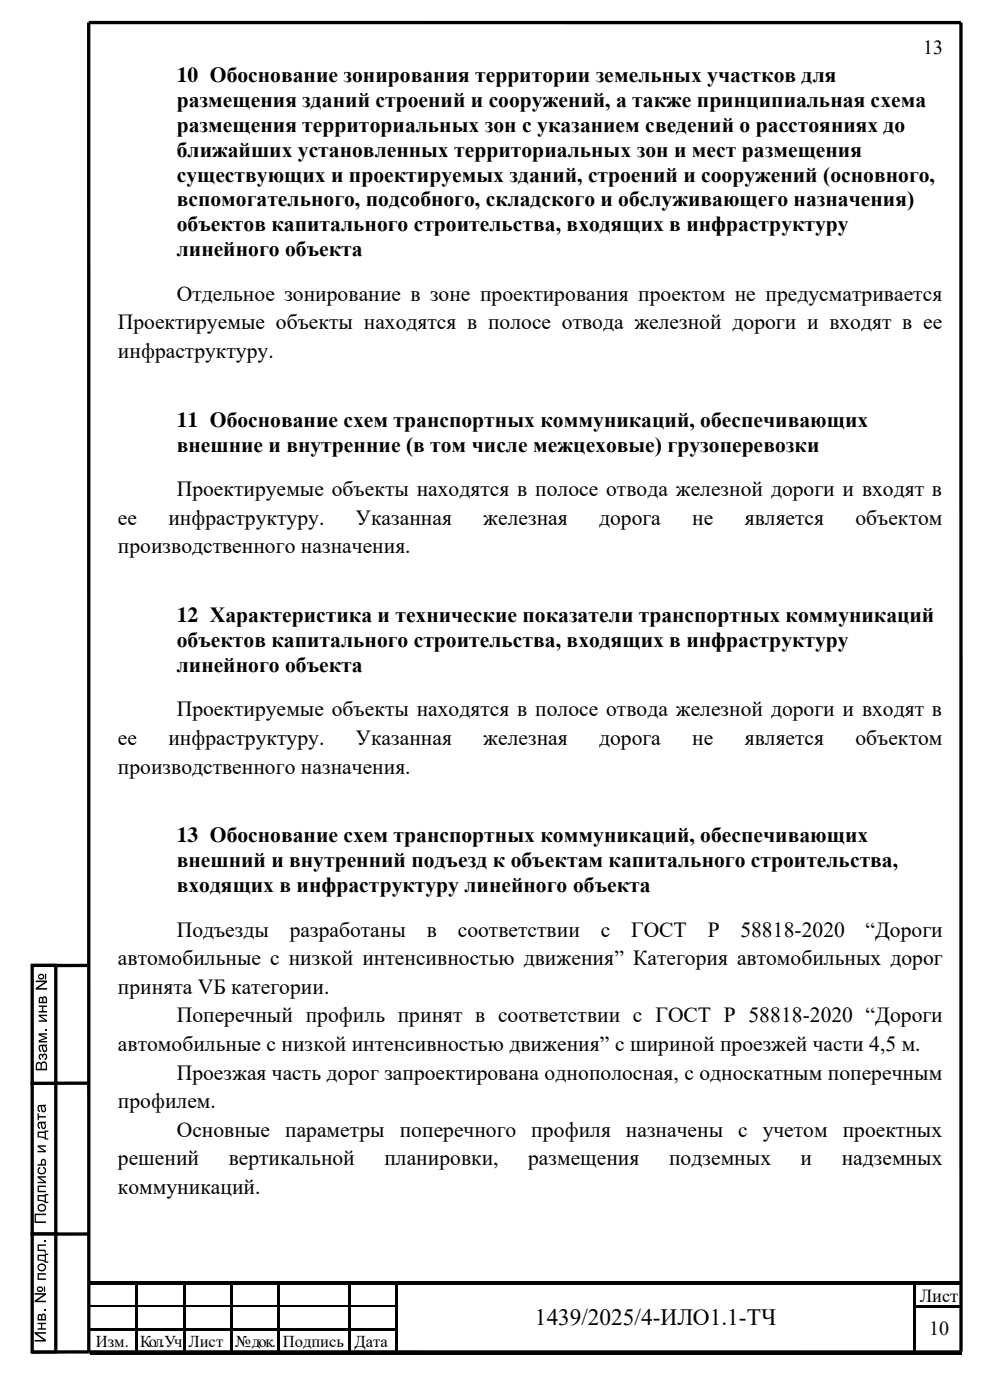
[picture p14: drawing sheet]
<svg xmlns="http://www.w3.org/2000/svg" width="210mm" height="297mm" viewBox="0 0 210 297" stroke-linecap="round" stroke-linejoin="round" font-family="sans-serif">
<defs><g id="words">
<text font-size="5" x="113.5" y="281.1">1439/2025/4-ИЛО1.1-ТЧ</text>
<g font-size="4.6">
<text x="37.5" y="17.4">10 Обоснование зонирования территории земельных участков для</text>
<text x="37.5" y="22.7">размещения зданий строений и сооружений, а также принципиальная схема</text>
<text x="37.5" y="27.9">размещения территориальных зон с указанием сведений о расстояниях до</text>
<text x="37.5" y="33.2">ближайших установленных территориальных зон и мест размещения</text>
<text x="37.5" y="38.5">существующих и проектируемых зданий, строений и сооружений (основного,</text>
<text x="37.5" y="43.8">вспомогательного, подсобного, складского и обслуживающего назначения)</text>
<text x="37.5" y="49.1">объектов капитального строительства, входящих в инфраструктуру</text>
<text x="37.5" y="54.4">линейного объекта</text>
<text x="37.5" y="63.8">Отдельное зонирование в зоне проектирования проектом не предусматривается</text>
<text x="25" y="69.9">Проектируемые объекты находятся в полосе отвода железной дороги и входят в ее</text>
<text x="25" y="76">инфраструктуру.</text>
<text x="37.5" y="90.5">11 Обоснование схем транспортных коммуникаций, обеспечивающих</text>
<text x="37.5" y="95.8">внешние и внутренние (в том числе межцеховые) грузоперевозки</text>
<text x="37.5" y="105.3">Проектируемые объекты находятся в полосе отвода железной дороги и входят в</text>
<text x="25" y="111.4">ее</text>
<text x="35.7" y="111.4">инфраструктуру.</text>
<text x="75.5" y="111.4">Указанная</text>
<text x="102.5" y="111.4">железная</text>
<text x="127.1" y="111.4">дорога</text>
<text x="146.8" y="111.4">не</text>
<text x="158" y="111.4">является</text>
<text x="181.5" y="111.4">объектом</text>
<text x="25" y="117.4">производственного назначения.</text>
<text x="37.5" y="132">12 Характеристика и технические показатели транспортных коммуникаций</text>
<text x="37.5" y="137.2">объектов капитального строительства, входящих в инфраструктуру</text>
<text x="37.5" y="142.5">линейного объекта</text>
<text x="37.5" y="152">Проектируемые объекты находятся в полосе отвода железной дороги и входят в</text>
<text x="25" y="158.1">ее</text>
<text x="35.7" y="158.1">инфраструктуру.</text>
<text x="75.5" y="158.1">Указанная</text>
<text x="102.5" y="158.1">железная</text>
<text x="127.1" y="158.1">дорога</text>
<text x="146.8" y="158.1">не</text>
<text x="158" y="158.1">является</text>
<text x="181.5" y="158.1">объектом</text>
<text x="25" y="164.1">производственного назначения.</text>
<text x="37.5" y="178.7">13 Обоснование схем транспортных коммуникаций, обеспечивающих</text>
<text x="37.5" y="184">внешний и внутренний подъезд к объектам капитального строительства,</text>
<text x="37.5" y="189.3">входящих в инфраструктуру линейного объекта</text>
<text x="37.5" y="198.7">Подъезды</text>
<text x="61.5" y="198.7">разработаны</text>
<text x="90.6" y="198.7">в</text>
<text x="97.1" y="198.7">соответствии</text>
<text x="127.5" y="198.7">с</text>
<text x="133.9" y="198.7">ГОСТ</text>
<text x="150.1" y="198.7">Р</text>
<text x="157.1" y="198.7">58818-2020</text>
<text x="183.6" y="198.7">“Дороги</text>
<text x="25" y="204.8">автомобильные с низкой интенсивностью движения” Категория автомобильных дорог</text>
<text x="25" y="210.8">принята VБ категории.</text>
<text x="37.5" y="216.9">Поперечный профиль принят в соответствии с ГОСТ Р 58818-2020 “Дороги</text>
<text x="25" y="223">автомобильные с низкой интенсивностью движения” с шириной проезжей части 4,5 м.</text>
<text x="37.5" y="229.1">Проезжая часть дорог запроектирована однополосная, с односкатным поперечным</text>
<text x="25" y="235.1">профилем.</text>
<text x="37.5" y="241.2">Основные параметры поперечного профиля назначены с учетом проектных</text>
<text x="25" y="247.2">решений</text>
<text x="48.5" y="247.2">вертикальной</text>
<text x="81.6" y="247.2">планировки,</text>
<text x="112.1" y="247.2">размещения</text>
<text x="141.9" y="247.2">подземных</text>
<text x="169.9" y="247.2">и</text>
<text x="178.6" y="247.2">надземных</text>
<text x="25" y="253.3">коммуникаций.</text>
</g>
<g font-size="4.2">
<text x="195.8" y="11.5">13</text>
<text x="197.1" y="283.3">10</text>
</g>
<text font-size="3.9" x="195.1" y="276.3">Лист</text>
<g font-size="3.5">
<text x="20.3" y="285.7">Изм.</text>
<text x="29.8" y="285.7">Кол. Уч</text>
<text x="40" y="285.7">Лист</text>
<text x="49.9" y="285.7">№ док.</text>
<text x="60" y="285.7">Подпись</text>
<text x="75.2" y="285.7">Дата</text>
</g>
</g></defs>
<g fill="#000">
<path d="M19 271.9h9.8v.7h-9.8z" fill-rule="evenodd"/>
<path d="M28.8 272.6l.5 .1z" fill-rule="evenodd"/>
<path d="M28.8 271.9h.7v.7h-.7z" fill-rule="evenodd"/>
<path d="M28.8 272.7h.5v4.2h-.5z" fill-rule="evenodd"/>
<path d="M28.8 276.9h.5v.5h-.5z" fill-rule="evenodd"/>
<path d="M29.5 271.9h9.3v.7h-9.3z" fill-rule="evenodd"/>
<path d="M38.8 272.6l.5 .1z" fill-rule="evenodd"/>
<path d="M38.8 271.9h.7v.7h-.7z" fill-rule="evenodd"/>
<path d="M38.8 272.7h.5v4.2h-.5z" fill-rule="evenodd"/>
<path d="M38.8 276.9h.5v.5h-.5z" fill-rule="evenodd"/>
<path d="M39.5 271.9h9.3v.7h-9.3z" fill-rule="evenodd"/>
<path d="M48.8 272.6l.5 .1z" fill-rule="evenodd"/>
<path d="M48.8 271.9h.7v.7h-.7z" fill-rule="evenodd"/>
<path d="M48.8 272.7h.5v4.2h-.5z" fill-rule="evenodd"/>
<path d="M48.8 276.9h.5v.5h-.5z" fill-rule="evenodd"/>
<path d="M49.5 271.9h9.3v.7h-9.3z" fill-rule="evenodd"/>
<path d="M58.8 272.6l.5 .1z" fill-rule="evenodd"/>
<path d="M58.8 271.9h.7v.7h-.7z" fill-rule="evenodd"/>
<path d="M58.8 272.7h.5v4.2h-.5z" fill-rule="evenodd"/>
<path d="M58.8 276.9h.5v.5h-.5z" fill-rule="evenodd"/>
<path d="M59.5 271.9h14.3v.7h-14.3z" fill-rule="evenodd"/>
<path d="M73.8 272.6l.5 .1z" fill-rule="evenodd"/>
<path d="M73.8 271.9h.8v.7h-.8z" fill-rule="evenodd"/>
<path d="M73.8 272.7h.5v4.2h-.5z" fill-rule="evenodd"/>
<path d="M73.8 276.9h.5v.5h-.5z" fill-rule="evenodd"/>
<path d="M74.6 271.9h9.2v.7h-9.2z" fill-rule="evenodd"/>
<path d="M83.8 272.6l.5 .1z" fill-rule="evenodd"/>
<path d="M83.8 271.9h.8v.7h-.8z" fill-rule="evenodd"/>
<path d="M83.8 272.7h.5v4.2h-.5z" fill-rule="evenodd"/>
<path d="M83.8 276.9h.5v.5h-.5z" fill-rule="evenodd"/>
<path d="M84.6 271.9h109.2v.7h-109.2z" fill-rule="evenodd"/>
<path d="M193.8 272.6l.5 .1z" fill-rule="evenodd"/>
<path d="M193.8 271.9h.8v.7h-.8z" fill-rule="evenodd"/>
<path d="M193.8 272.7h.5v4.2h-.5z" fill-rule="evenodd"/>
<path d="M193.8 276.9h.5v.5h-.5z" fill-rule="evenodd"/>
<path d="M194.3 276.9h9.8v.5h-9.8z" fill-rule="evenodd"/>
<path d="M194.6 271.9h9.5v.7h-9.5z" fill-rule="evenodd"/>
<path d="M19 281.9h9.8v.5h-9.8z" fill-rule="evenodd"/>
<path d="M19 286.9h9.8v.5h-9.8z" fill-rule="evenodd"/>
<path d="M28.8 277.4h.5v4.5h-.5z" fill-rule="evenodd"/>
<path d="M28.8 281.9h.5v.5h-.5z" fill-rule="evenodd"/>
<path d="M28.8 282.4h.5v4.5h-.5z" fill-rule="evenodd"/>
<path d="M28.8 286.9h.5v.5h-.5z" fill-rule="evenodd"/>
<path d="M29.3 281.9h9.5v.5h-9.5z" fill-rule="evenodd"/>
<path d="M29.3 286.9h9.5v.5h-9.5z" fill-rule="evenodd"/>
<path d="M38.8 277.4h.5v4.5h-.5z" fill-rule="evenodd"/>
<path d="M38.8 281.9h.5v.5h-.5z" fill-rule="evenodd"/>
<path d="M38.8 282.4h.5v4.5h-.5z" fill-rule="evenodd"/>
<path d="M38.8 286.9h.5v.5h-.5z" fill-rule="evenodd"/>
<path d="M39.3 281.9h9.5v.5h-9.5z" fill-rule="evenodd"/>
<path d="M39.3 286.9h9.5v.5h-9.5z" fill-rule="evenodd"/>
<path d="M48.8 277.4h.5v4.5h-.5z" fill-rule="evenodd"/>
<path d="M48.8 281.9h.5v.5h-.5z" fill-rule="evenodd"/>
<path d="M48.8 282.4h.5v4.5h-.5z" fill-rule="evenodd"/>
<path d="M48.8 286.9h.5v.5h-.5z" fill-rule="evenodd"/>
<path d="M49.3 281.9h9.5v.5h-9.5z" fill-rule="evenodd"/>
<path d="M49.3 286.9h9.5v.5h-9.5z" fill-rule="evenodd"/>
<path d="M58.8 277.4h.5v4.5h-.5z" fill-rule="evenodd"/>
<path d="M58.8 281.9h.5v.5h-.5z" fill-rule="evenodd"/>
<path d="M58.8 282.4h.5v4.5h-.5z" fill-rule="evenodd"/>
<path d="M58.8 286.9h.5v.5h-.5z" fill-rule="evenodd"/>
<path d="M59.3 281.9h14.5v.5h-14.5z" fill-rule="evenodd"/>
<path d="M59.3 286.9h14.5v.5h-14.5z" fill-rule="evenodd"/>
<path d="M73.8 277.4h.5v4.5h-.5z" fill-rule="evenodd"/>
<path d="M73.8 281.9h.5v.5h-.5z" fill-rule="evenodd"/>
<path d="M73.8 282.4h.5v4.5h-.5z" fill-rule="evenodd"/>
<path d="M73.8 286.9h.5v.5h-.5z" fill-rule="evenodd"/>
<path d="M74.3 281.9h9.5v.5h-9.5z" fill-rule="evenodd"/>
<path d="M74.3 286.9h9.5v.5h-9.5z" fill-rule="evenodd"/>
<path d="M83.8 277.4h.5v4.5h-.5z" fill-rule="evenodd"/>
<path d="M83.8 281.9h.5v.5h-.5z" fill-rule="evenodd"/>
<path d="M83.8 282.4h.5v4.5h-.5z" fill-rule="evenodd"/>
<path d="M83.8 286.9h.5v.5h-.5z" fill-rule="evenodd"/>
<path d="M84.3 286.9h109.5v.5h-109.5z" fill-rule="evenodd"/>
<path d="M193.8 277.4h.5v4.5h-.5z" fill-rule="evenodd"/>
<path d="M193.8 281.9h.5v.5h-.5z" fill-rule="evenodd"/>
<path d="M193.8 282.4h.5v4.5h-.5z" fill-rule="evenodd"/>
<path d="M193.8 286.9h.5v.5h-.5z" fill-rule="evenodd"/>
<path d="M194.3 286.9h9.8v.5h-9.8z" fill-rule="evenodd"/>
</g>
<path d="M19 277h9.8M29.3 277h9.5M39.3 277h9.5M49.3 277h9.5M59.3 277h14.5M74.3 277h9.5" fill="none" stroke="#000" stroke-width=".25"/>
<path d="M203.8 4.8h-185v282M203.9 4.8v282M18.8 204.8h-12M18.8 229.8h-12M18.8 261.8h-12M6.8 286.8h197" fill="none" stroke="#000" stroke-width=".71" stroke-linecap="butt"/>
<path d="M6.8 229.8h5v32h-5z" fill-rule="evenodd" fill="#fff"/>
<path d="M6.8 229.8h5v32h-5z" fill="none" stroke="#000" stroke-width=".71"/>
<g fill="#000">
<path d="M8 236.2h.2v.6h1.5v.3h-1.5v.6h-.2zM7.3 257.5h2.4v.3h-2.1v1.3h2.1v.4h-2.4zM8 251.5h1.7v.3h-1.5v.8h1.5v.3h-1.7zM8 249.5h1.7v.3h-1.3l1.3 .9v.3h-1.7v-.3h1.3l-1.3-.8zM8 243h1.7v.3h-1.3l1.3 .8v.4h-1.7v-.3h1.3l-1.3-.9zM8.2 247.7l.3-.1 .1 .3a.59 .59 0 0 0-.2 .9 .59 .59 0 0 0 .9-.1 .52 .52 0 0 0 .2-.5 .52 .52 0 0 0-.4-.4v-.3a.88 .88 0 0 1 .5 1.3 .88 .88 0 0 1-1.3 .3 .88 .88 0 0 1-.1-1.4z"/>
<path d="M8.1 238.1l1.6-.2v.3h-.2a.72 .72 0 0 1 .3 .8 .72 .72 0 0 1-.7 .6 .92 .92 0 0 1-.4-1.1l-.1-.2a.5 .5 0 0 0-.4 .4 .5 .5 0 0 0 .3 .5v.3a.91 .91 0 0 1-.4-1.4zM8.9 238.3l.2 .9a.5 .5 0 0 0 .4-.6 .5 .5 0 0 0-.6-.3z"/>
<path d="M8.1 234.5l1.6-.2v.3l-.2 .1a.72 .72 0 0 1 .3 .8 .72 .72 0 0 1-.7 .5 .91 .91 0 0 1-.4-1.1l-.1-.2a.49 .49 0 0 0-.4 .4 .49 .49 0 0 0 .3 .5v.3a.91 .91 0 0 1-.4-1.4zM8.9 234.7l.2 1a.5 .5 0 0 0 .4-.7 .5 .5 0 0 0-.6-.3z"/>
<path d="M8 253.5h1.5v-.2h.7v.3h-.5v1.4h.5v.2h-.7a1.02 1.02 0 0 0-1.3-.4h-.2zM8.2 253.8v.7l1.3 .3v-1z"/>
<path d="M8.9 245.9a.55 .55 0 0 1 .6 0 .55 .55 0 0 1 .2 .6v.8h-1.7v-.3h.7v-.7zM9 246.2l-.1 .8h.6l-.1-.7z"/>
<path d="M8 240.1h1.5v-.3h.7v.3h-.5v1.4h.5v.3h-.7a1.02 1.02 0 0 0-1.3-.5h-.2zM8.2 240.4v.7l1.3 .2v-.9z"/>
<path d="M8 256.2a.9 .9 0 0 1 1.8 0 .9 .9 0 0 1-1.8 0zM8.3 255.9a.59 .59 0 0 0 .6 .9 .59 .59 0 0 0 .4-1 .79 .79 0 0 0-1 .1z"/>
</g>
<path d="M6.8 204.8h5v25h-5z" fill-rule="evenodd" fill="#fff"/>
<path d="M6.8 204.8h5v25h-5z" fill="none" stroke="#000" stroke-width=".71"/>
<g fill="#000">
<path d="M8.2 215.3h1.8v.3h-1.4l1.4 .8v.4h-1.8v-.3h1.4l-1.4-.9zM8.2 213.3h1.8v.3h-.8v.9h.8v.3h-1.8v-.3h.7v-.9h-.7zM9.7 218.3h.3v.3h-.3zM8.2 219.2h1.8v.3h-1.4l1.4 .6v.2l-1.5 .5h1.5v.4h-1.8v-.5l1.4-.5-1.4-.5zM8.3 223.7a.41 .41 0 0 1 .7 .1 .59 .59 0 0 1 .9-.2 .59 .59 0 0 1 .1 .9l-.6 .4v-.3a.37 .37 0 0 0 .4-.4 .37 .37 0 0 0-.6-.3v.4h-.3v-.2a.24 .24 0 0 0-.3-.2 .24 .24 0 0 0-.2 .3l.3 .4v.3a.72 .72 0 0 1-.4-1.2z"/>
<path d="M7.6 208h2.4v.4l-1.9 1.2h1.9v.4h-2.4v-.4l1.8-1.2h-1.8zM8.1 207.2a.64 .64 0 0 1 1.2 0 .64 .64 0 0 1-1.2 0zM8.3 207a.39 .39 0 0 0 .4 .5 .39 .39 0 0 0 .4-.5l-.4-.1zM9.5 206.6h.3v1.2h-.3z"/>
<path d="M8.3 211.6a.47 .47 0 0 1 .8 0 .5 .5 0 0 1 .6-.2 .5 .5 0 0 1 .3 .6v.8h-1.8zM8.6 211.8l-.1 .7h.5v-.3a.29 .29 0 0 0-.1-.3 .29 .29 0 0 0-.3-.1zM9.3 211.7l-.1 .8h.5v-.4a.29 .29 0 0 0 0-.3 .29 .29 0 0 0-.4-.1z"/>
<path d="M8.4 221.7l1.6-.2v.3l-.3 .1a.72 .72 0 0 1 .3 .8 .72 .72 0 0 1-.6 .5 .91 .91 0 0 1-.5-1l-.1-.3-.3 .3 .2 1a.95 .95 0 0 1-.3-1.5zM9.1 221.9l.3 1a.5 .5 0 0 0 .4-.6 .5 .5 0 0 0-.7-.4z"/>
<path d="M7.8 225.4a.56 .56 0 0 1 .9 .2 .68 .68 0 0 1 .9-.4 .68 .68 0 0 1 .4 .9v1h-2.4v-1.2zM8 225.7l-.2 1h.8v-.5a.42 .42 0 0 0-.1-.5 .42 .42 0 0 0-.5 0zM9 225.6l-.1 1.1h.8v-.6a.45 .45 0 0 0-.1-.5 .45 .45 0 0 0-.6 0z"/>
</g>
<path d="M6.8 261.8h5v25h-5z" fill-rule="evenodd" fill="#fff"/>
<path d="M6.8 261.8h5v25h-5z" fill="none" stroke="#000" stroke-width=".71"/>
<g fill="#000">
<path d="M8 270.1h1.7v.3h-1.5v.8h1.5v.3h-1.7zM8 264h1.7v.3h-1.5v.8h1.3l.2 .3v.4h-.2l-.1-.4h-1.4zM9.4 277.8h.3v.4h-.3zM9.4 263.1h.3v.3h-.3zM7.4 282.6h2.3v.3h-1.8l1.8 1.3v.4h-2.3v-.3h1.8l-1.8-1.3zM8 280.6h1.7v.3h-.7v.9h.7v.3h-1.7v-.3h.7v-.9h-.7z"/>
<path d="M7.4 274.3h2.3v.4l-1.8 1.2h1.8v.4h-2.3v-.4l1.8-1.2h-1.8zM7.8 273.5a.65 .65 0 0 1 1.3 0 .65 .65 0 0 1-1.3 0zM8.1 273.3a.37 .37 0 0 0 .4 .5 .37 .37 0 0 0 .3-.5zM9.3 272.9h.3v1.2h-.3z"/>
<path d="M8 266.2h1.5v-.2h.7v.2h-.5v1.4h.5v.3h-.7a1.38 1.38 0 0 0-1.5-.5zM8.2 266.5v.7l1.3 .2v-.9z"/>
<path d="M8 268.8a.9 .9 0 0 1 1.8 0 .9 .9 0 0 1-1.8 0zM8.3 268.6a.59 .59 0 0 0 .2 .7 .59 .59 0 0 0 .8-.1 .59 .59 0 0 0-.1-.8h-.5z"/>
<path d="M8.2 278.8h.4l.2 .1a.5 .5 0 0 1 .7-.2 .5 .5 0 0 1 .2 .6v.8h-1.7v-.9zM8.3 279.1l-.1 .7h.5v-.3a.29 .29 0 0 0 0-.3 .29 .29 0 0 0-.3-.1zM9.1 279l-.1 .8h.5v-.4a.3 .3 0 0 0-.1-.3 .3 .3 0 0 0-.3-.1z"/>
</g>
<path d="M178.8 287.8h20v4h-20z" fill="none" stroke="#fff" stroke-width=".21"/>
<use href="#words"/>
</svg>
